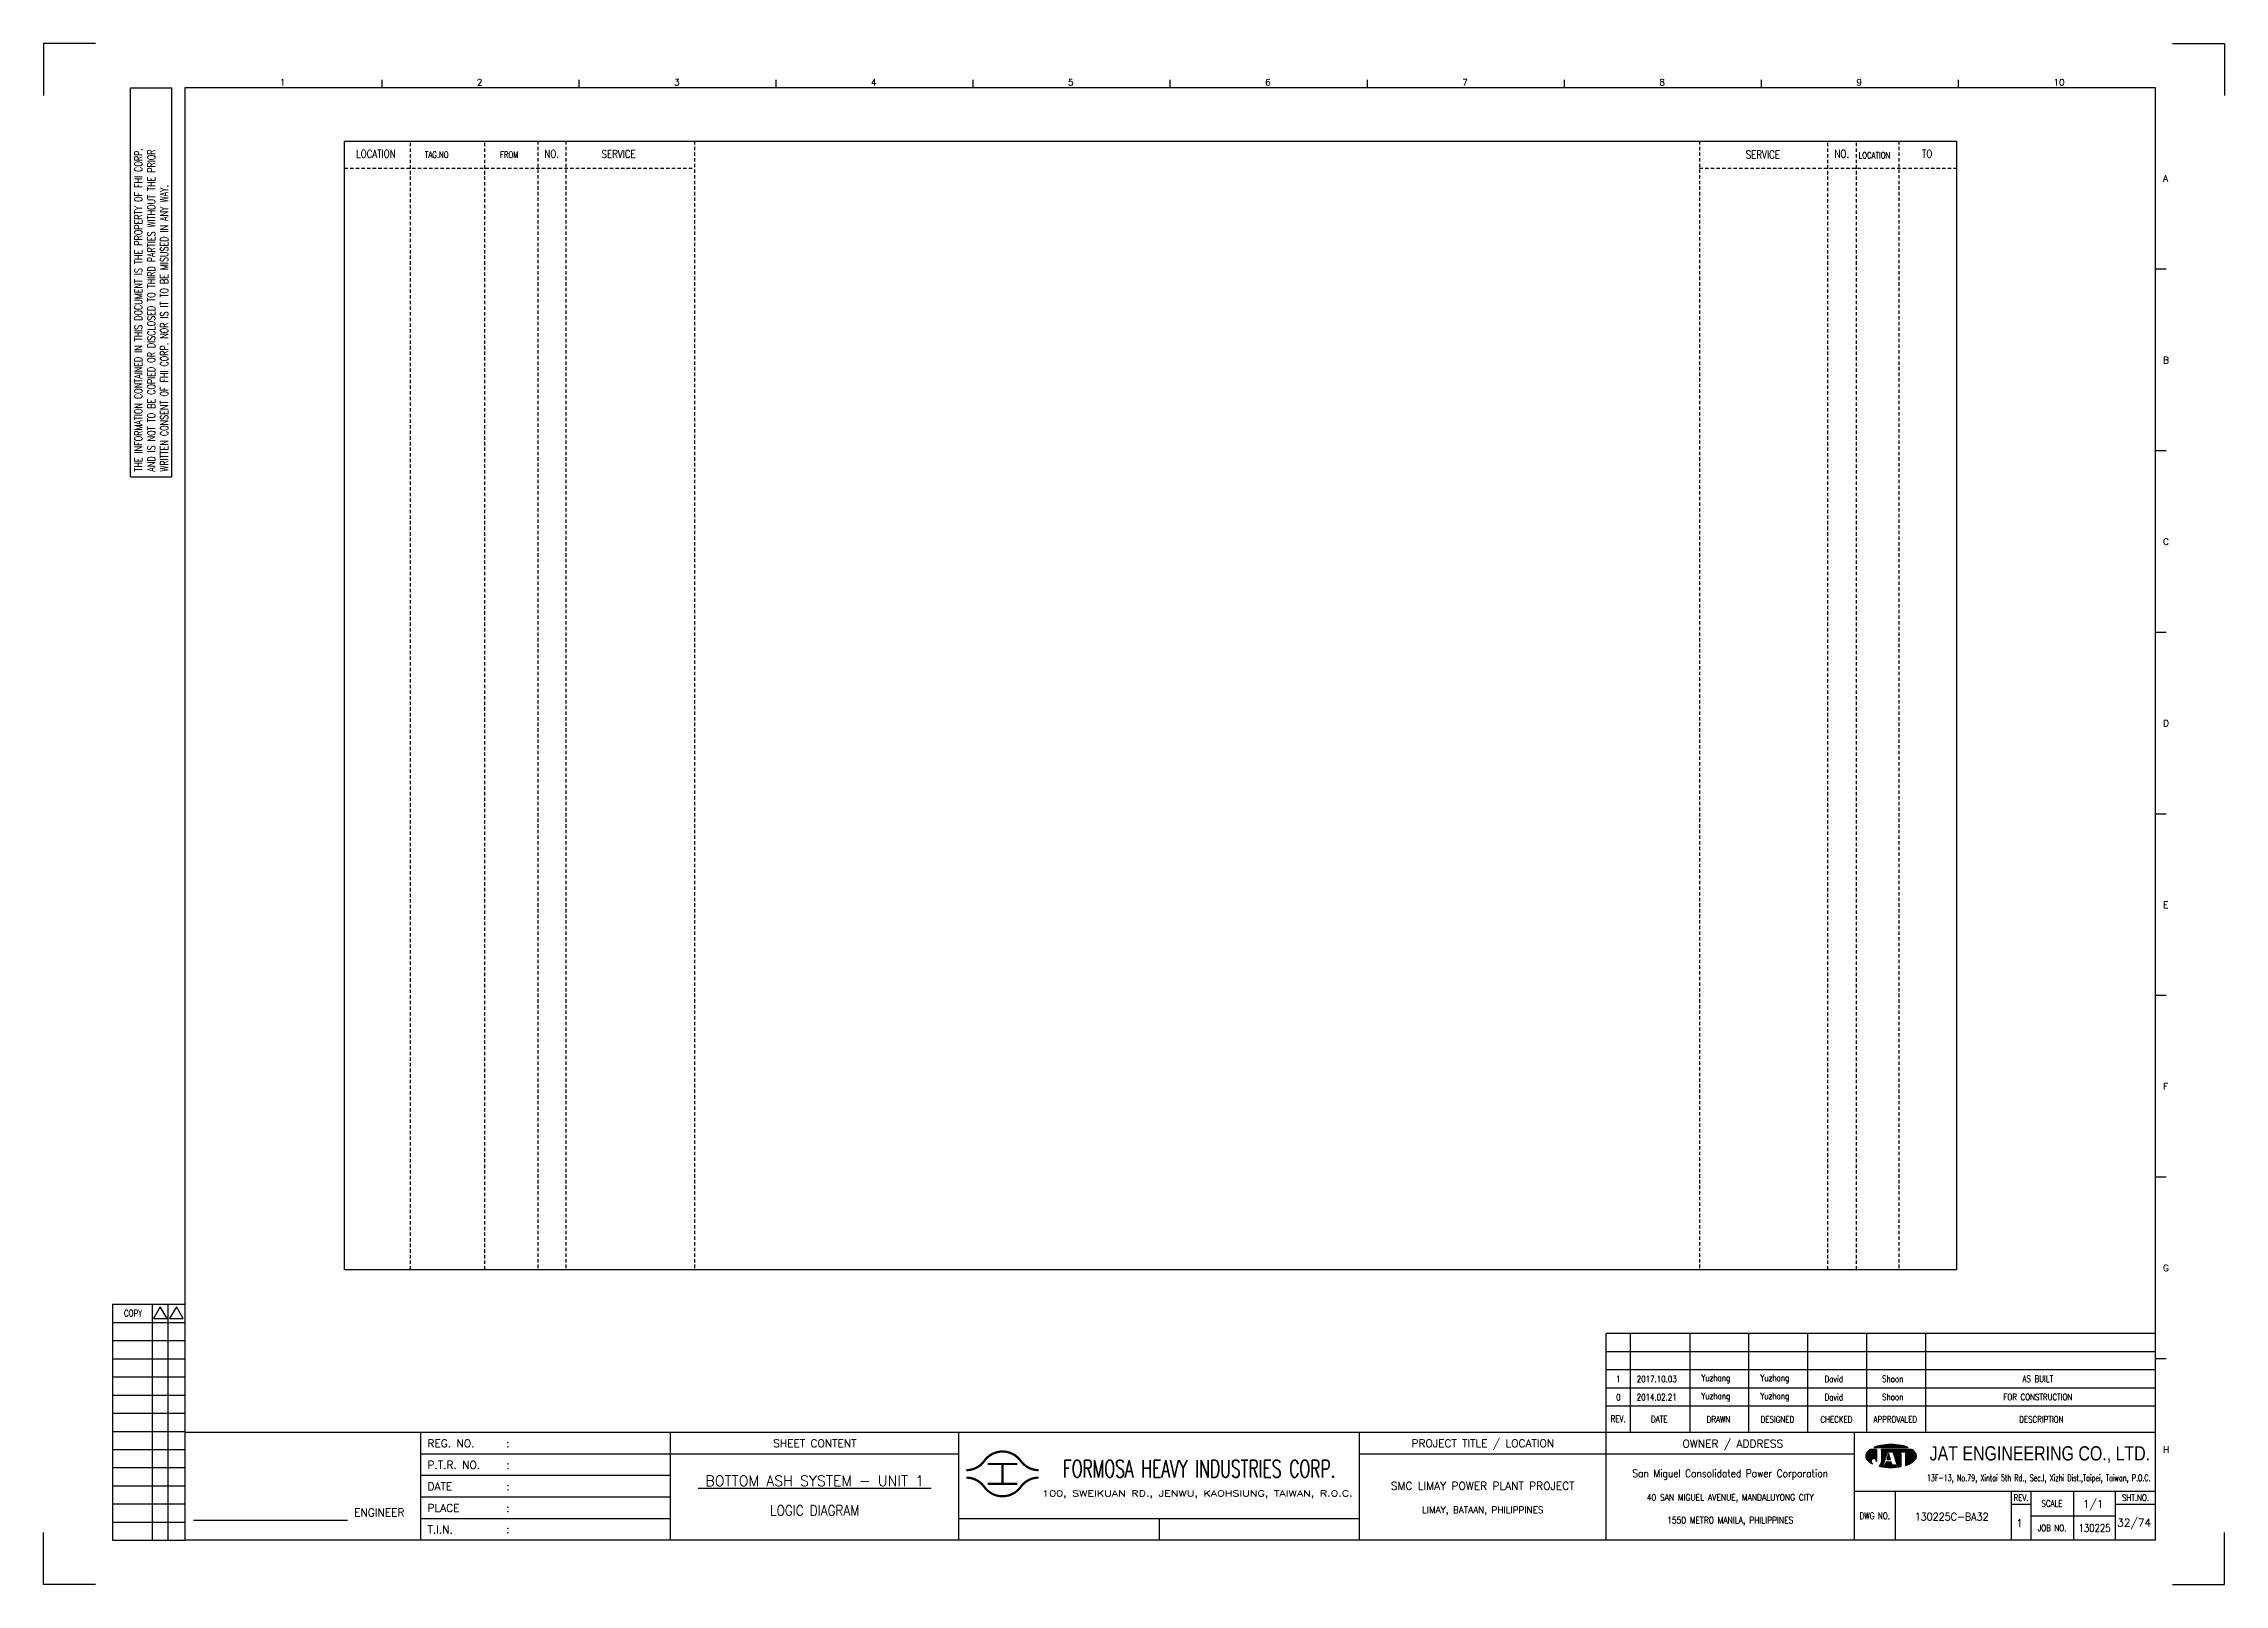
# Model space of a CAD drawing. Extents: x 2279 to 3245, y -127 to 555.
import ezdxf
from ezdxf.enums import TextEntityAlignment as Align

# ---------------------------------------------------------------- set-up
doc = ezdxf.new("R2010")
doc.units = 0
doc.header["$MEASUREMENT"] = 0
doc.linetypes.add('HIDDEN', pattern=[4, 1.5, -1, 1.5])
doc.layers.get('0').update_dxf_attribs({"linetype": 'CONTINUOUS'})
doc.layers.get('DEFPOINTS').update_dxf_attribs({"linetype": 'CONTINUOUS'})
for name, color, linetype in [('B_DIM', 7, 'CONTINUOUS'), ('CON', 4, 'CONTINUOUS'), ('DIM', 3, 'CONTINUOUS'), ('HID', 2, 'HIDDEN'), ('T', 2, 'CONTINUOUS'), ('TEXT', 7, 'CONTINUOUS'), ('圖框CON', 4, 'CONTINUOUS'), ('圖框DIM', 3, 'CONTINUOUS'), ('框線', 6, 'CONTINUOUS')]:
    doc.layers.add(name, color=color, linetype=linetype)
doc.styles.add('AEH', font='simplex', dxfattribs={"width": 0.8, "bigfont": 'ae'})
doc.styles.add('DAYUKP', font='complex', dxfattribs={"bigfont": 'DAYUKP.SHX'})
doc.styles.add('E2', font='simplex.shx', dxfattribs={"height": 2})
doc.styles.add('E3', font='simplex.shx', dxfattribs={"height": 3})
doc.styles.add('E4', font='simplex.shx', dxfattribs={"height": 4})
doc.styles.add('ROMANS', font='romans', dxfattribs={"width": 0.8})
doc.styles.add('WMF-Arial0', font='arial.ttf')

msp = doc.modelspace()

# ---------------------------------------------------------------- texts
at = {"layer": 'CON', "style": 'ROMANS', "width": 0.8}
for s, p in [('LOCATION', (2425.84, 506.42)), ('NO.', (2503.73, 506.42)), ('SERVICE', (2533.38, 506.34)), ('SERVICE', (3040.2, 506.08)), ('NO.', (3075.17, 506.42)), ('TO', (3112.97, 506.42))]:
    msp.add_text(s, height=3.5, dxfattribs=at).set_placement(p, align=Align.MIDDLE)
for s, p in [('TAG.NO', (2447.57, 503.76)), ('FROM', (2480.83, 503.76)), ('LOCATION', (3082.6, 503.52))]:
    msp.add_text(s, height=2.8, dxfattribs=at).set_placement(p, align=Align.BOTTOM_LEFT)
at = {"layer": 'T', "style": 'AEH', "width": 0.8}
for s, height, p in [('1', 2.87, (2976.19, -36.15)), ('2017.10.03', 2.871, (2993.2, -36.12)), ('Yuzhang', 2.871, (3019.39, -36.04)), ('Yuzhang', 2.871, (3045.51, -36.04)), ('David', 2.871, (3071.62, -36.04)), ('Shoon', 2.871, (3097.73, -36.04)), ('AS BUILT', 2.871, (3162, -36.04)), ('0', 2.87, (2976.19, -44.19)), ('2014.02.21', 2.871, (2993.2, -44.16)), ('Yuzhang', 2.871, (3019.39, -44.08)), ('Yuzhang', 2.871, (3045.51, -44.08)), ('David', 2.871, (3071.62, -44.08)), ('Shoon', 2.871, (3097.73, -44.08)), ('FOR CONSTRUCTION', 2.8714, (3162, -44.08))]:
    msp.add_text(s, height=height, dxfattribs=at).set_placement(p, align=Align.MIDDLE)
at = {"layer": 'TEXT', "color": 2, "style": 'E3', "width": 0.8}
msp.add_text('130225', height=3.446, dxfattribs=at).set_placement((3187.14, -102.1), align=Align.MIDDLE_CENTER)

# ---------------------------------------------------------------- blocks, each defined once
blk = doc.blocks.new('Sht_Cont_T3')
at = {"layer": 'TEXT', "color": 3, "linetype": 'Continuous', "style": 'E4'}
for tag, p in [('$SHT_CONT_L1$', (55.63, 24.91)), ('$SHT_CONT_L2$', (55.63, 16.61)), ('$SHT_CONT_L3$', (55.63, 8.3))]:
    blk.add_attdef(tag, text='', height=4, dxfattribs=at).set_placement(p, align=Align.MIDDLE)
blk = doc.blocks.new('1880-TITLE_BLK')
at = {"layer": 'TEXT', "color": 2, "linetype": 'Continuous', "style": 'E3'}
for tag, p in [('DWG_NO', (736.41, 26.44)), ('REV', (762.59, 23.97)), ('SCALE', (790.95, 31.17)), ('SHT_NO', (806.74, 23.97))]:
    blk.add_attdef(tag, text='', height=3, dxfattribs=at).set_placement(p, align=Align.MIDDLE)
at = {"layer": 'TEXT', "linetype": 'Continuous', "style": 'E2', "width": 0.6}
for tag, p in [('REV_DATE', (418.65, 19.76)), ('APPR_DATE', (492.93, 19.76))]:
    blk.add_attdef(tag, text='', height=2, dxfattribs=at).set_placement(p, align=Align.MIDDLE_LEFT)
blk = doc.blocks.new('1')
at = {"ltscale": 500, "const_width": 0.99}
blk.add_lwpolyline([(1686.83, 57.65, -0.241531), (1678.79, 61.78, 0.512989), (1662.7, 61.78, -0.241531), (1654.66, 57.65, -0.241531)], format="xyb", dxfattribs=at)
for points in [[(1664.14, 60.4), (1677.35, 60.4)], [(1670.74, 60.4), (1670.74, 51.6)], [(1664.14, 51.6), (1677.35, 51.6)]]:
    blk.add_lwpolyline(points, dxfattribs=at)
at = {"const_width": 0.99}
blk.add_lwpolyline([(1686.83, 54.35, 0.241531), (1678.79, 50.22, -0.512989), (1662.7, 50.22, 0.241531), (1654.66, 54.35, 0.241531)], format="xyb", dxfattribs=at)
at = {"layer": 'B_DIM'}
for p, q in [((2181.53, 118.11), (1938.08, 118.11)), ((1938.08, 74.29), (1938.08, 118.11)), ((1948.92, 74.29), (1948.92, 118.11)), ((1975.28, 74.29), (1975.28, 118.11)), ((2001.39, 74.29), (2001.39, 118.11)), ((2027.5, 74.29), (2027.5, 118.11)), ((2053.62, 74.29), (2053.62, 118.11)), ((2079.73, 74.29), (2079.73, 118.11)), ((2181.53, 110.07), (1938.08, 110.07)), ((1938.08, 77.93), (1938.08, 104.33)), ((2181.53, 102.03), (1938.08, 102.03)), ((2181.53, 93.99), (1938.08, 93.99)), ((2181.53, 85.95), (1938.08, 85.95))]:
    blk.add_line(p, q, dxfattribs=at)
at = {"layer": 'CON'}
for points in [[(1523.67, 26.6), (1523.67, 74.29)], [(1651.45, 26.6), (1651.45, 74.29)]]:
    blk.add_lwpolyline(points, dxfattribs=at)
at = {"layer": 'CON', "ltscale": 500}
for points in [[(1523.67, 64.75), (1413.11, 64.75)], [(1651.45, 64.75), (1523.67, 64.75)], [(1523.67, 55.22), (1413.11, 55.22)], [(1523.67, 45.69), (1413.11, 45.69)], [(1523.67, 36.15), (1413.11, 36.15)]]:
    blk.add_lwpolyline(points, dxfattribs=at)
at = {"layer": 'DEFPOINTS'}
for points in [[(1268.99, 689.33), (1246.02, 689.33), (1246.02, 666.36)], [(2189, 689.33), (2211.97, 689.33), (2211.97, 666.36)], [(1268.99, 7.08), (1246.02, 7.08), (1246.02, 30.05)], [(2189, 7.08), (2211.97, 7.08), (2211.97, 30.05)]]:
    blk.add_lwpolyline(points, dxfattribs=at)
at = {"layer": 'DIM'}
for p, q in [((1276.46, 131.12), (1276.46, 26.6)), ((1276.46, 131.12), (1308.62, 131.12)), ((1294.26, 26.6), (1294.26, 131.12)), ((1301.15, 26.6), (1301.15, 131.12)), ((1276.46, 123.08), (1308.62, 123.08)), ((1276.46, 115.04), (1308.62, 115.04)), ((1276.46, 107), (1308.62, 107)), ((1276.46, 98.96), (1308.62, 98.96)), ((1276.46, 90.92), (1308.62, 90.92)), ((1276.46, 82.88), (1308.62, 82.88)), ((1276.46, 74.84), (1308.62, 74.84)), ((1276.46, 66.8), (1308.62, 66.8)), ((1276.46, 58.76), (1308.62, 58.76)), ((1276.46, 50.72), (1308.62, 50.72)), ((1276.46, 42.68), (1308.62, 42.68)), ((1276.46, 34.64), (1308.62, 34.64)), ((1276.46, 26.6), (1308.62, 26.6))]:
    blk.add_line(p, q, dxfattribs=at)
for points in [[(1297.7, 129.98), (1294.72, 124.81), (1300.69, 124.81)], [(1304.83, 129.98), (1301.84, 124.81), (1307.81, 124.81)]]:
    blk.add_lwpolyline(points, close=True, dxfattribs=at)
at = {"layer": 'T', "lineweight": -3}
for p, q in [((2056.73, 67.67), (2071.93, 67.67)), ((2057.91, 66.87), (2055.21, 66.87)), ((2057.91, 66.87), (2057.91, 61.52)), ((2073.45, 66.87), (2060.05, 66.87)), ((2060.05, 66.33), (2060.05, 66.87)), ((2060.05, 66.87), (2060.05, 61.23)), ((2061.8, 63.05), (2060.05, 61.24)), ((2060.85, 59.91), (2062.72, 65.8)), ((2061.65, 59.91), (2060.85, 59.91)), ((2062.08, 61.25), (2061.65, 59.91)), ((2064.44, 61.25), (2062.08, 61.25)), ((2063.26, 65), (2062.41, 62.32)), ((2062.41, 62.32), (2064.1, 62.32)), ((2062.72, 65.8), (2065.13, 65.8)), ((2064.1, 62.32), (2063.26, 65)), ((2063.79, 65.8), (2065.13, 65.8)), ((2064.86, 59.91), (2064.44, 61.25)), ((2067, 59.91), (2064.86, 59.91)), ((2065.13, 65.8), (2067, 59.91)), ((2066.74, 65.8), (2072.62, 65.8)), ((2066.74, 65), (2066.74, 65.8)), ((2068.61, 65), (2066.74, 65)), ((2068.61, 65), (2068.61, 59.21)), ((2072.62, 65), (2070.75, 65)), ((2070.75, 65), (2070.75, 59.74)), ((2072.62, 65.8), (2072.62, 65))]:
    blk.add_line(p, q, dxfattribs=at)
at = {"layer": 'T', "color": 0, "lineweight": -3}
for p, q in [((2056.94, 67.67), (2057.09, 67.82)), ((2057.16, 67.67), (2057.44, 67.95)), ((2057.39, 67.67), (2057.78, 68.07)), ((2057.61, 67.67), (2058.11, 68.18)), ((2057.83, 67.67), (2058.43, 68.27)), ((2058.05, 67.67), (2058.73, 68.35)), ((2058.27, 67.67), (2059.03, 68.43)), ((2058.49, 67.67), (2059.32, 68.49)), ((2058.72, 67.67), (2059.6, 68.55)), ((2058.94, 67.67), (2059.87, 68.6)), ((2059.16, 67.67), (2060.14, 68.65)), ((2059.38, 67.67), (2060.41, 68.7)), ((2059.6, 67.67), (2060.67, 68.74)), ((2059.82, 67.67), (2060.93, 68.77)), ((2060.05, 67.67), (2061.18, 68.81)), ((2060.27, 67.67), (2061.44, 68.84)), ((2060.49, 67.67), (2061.69, 68.87)), ((2060.71, 67.67), (2061.93, 68.89)), ((2060.93, 67.67), (2062.18, 68.91)), ((2061.15, 67.67), (2062.42, 68.93)), ((2061.38, 67.67), (2062.66, 68.95)), ((2061.6, 67.67), (2062.89, 68.97)), ((2061.82, 67.67), (2063.13, 68.98)), ((2062.04, 67.67), (2063.36, 68.99)), ((2062.26, 67.67), (2063.59, 69)), ((2062.48, 67.67), (2063.82, 69)), ((2062.71, 67.67), (2064.04, 69.01)), ((2062.93, 67.67), (2064.27, 69.01)), ((2063.15, 67.67), (2064.49, 69.01)), ((2063.37, 67.67), (2064.71, 69.01)), ((2063.59, 67.67), (2064.92, 69)), ((2063.81, 67.67), (2065.14, 69)), ((2064.04, 67.67), (2065.35, 68.99)), ((2064.26, 67.67), (2065.56, 68.98)), ((2064.48, 67.67), (2065.78, 68.97)), ((2064.7, 67.67), (2065.98, 68.95)), ((2064.92, 67.67), (2066.19, 68.94)), ((2065.14, 67.67), (2066.4, 68.92)), ((2065.37, 67.67), (2066.6, 68.9)), ((2065.59, 67.67), (2066.8, 68.88)), ((2065.81, 67.67), (2067, 68.86)), ((2066.03, 67.67), (2067.2, 68.84)), ((2066.25, 67.67), (2067.4, 68.82)), ((2066.47, 67.67), (2067.6, 68.79)), ((2066.7, 67.67), (2067.79, 68.77)), ((2066.92, 67.67), (2067.98, 68.74)), ((2067.14, 67.67), (2068.18, 68.71)), ((2067.36, 67.67), (2068.37, 68.68)), ((2067.58, 67.67), (2068.56, 68.64)), ((2067.81, 67.67), (2068.75, 68.61)), ((2068.03, 67.67), (2068.93, 68.58)), ((2068.25, 67.67), (2069.12, 68.54)), ((2068.47, 67.67), (2069.3, 68.5)), ((2068.69, 67.67), (2069.48, 68.46)), ((2068.91, 67.67), (2069.66, 68.42)), ((2069.14, 67.67), (2069.84, 68.37)), ((2069.36, 67.67), (2070.01, 68.33)), ((2069.58, 67.67), (2070.19, 68.28)), ((2069.8, 67.67), (2070.36, 68.23)), ((2070.02, 67.67), (2070.53, 68.18)), ((2070.24, 67.67), (2070.7, 68.13)), ((2070.47, 67.67), (2070.87, 68.07)), ((2070.69, 67.67), (2071.03, 68.02)), ((2070.91, 67.67), (2071.2, 67.96)), ((2071.13, 67.67), (2071.36, 67.9)), ((2071.35, 67.67), (2071.52, 67.84)), ((2071.57, 67.67), (2071.68, 67.77)), ((2071.8, 67.67), (2071.83, 67.71)), ((2053.09, 63.82), (2056.14, 66.87)), ((2053.09, 64.04), (2055.92, 66.87)), ((2053.11, 63.62), (2056.36, 66.87)), ((2053.12, 64.29), (2055.7, 66.87)), ((2053.14, 63.43), (2056.58, 66.87)), ((2053.18, 63.25), (2056.8, 66.87)), ((2053.18, 64.57), (2055.47, 66.87)), ((2053.24, 63.08), (2057.03, 66.87)), ((2053.29, 64.91), (2055.25, 66.87)), ((2053.3, 62.92), (2057.25, 66.87)), ((2053.37, 62.77), (2057.47, 66.87)), ((2053.45, 62.63), (2057.69, 66.87)), ((2053.54, 62.5), (2057.91, 66.86)), ((2053.61, 65.45), (2054.47, 66.31)), ((2053.64, 62.37), (2057.91, 66.64)), ((2053.74, 62.25), (2057.91, 66.42)), ((2053.84, 62.14), (2057.91, 66.2)), ((2053.95, 62.02), (2057.91, 65.98)), ((2054.07, 61.91), (2057.91, 65.75)), ((2054.18, 61.8), (2057.91, 65.53)), ((2054.29, 61.7), (2057.91, 65.31)), ((2054.41, 61.59), (2057.91, 65.09)), ((2054.53, 61.49), (2057.91, 64.87)), ((2054.65, 61.39), (2057.91, 64.65)), ((2054.78, 61.29), (2055.59, 62.11)), ((2054.9, 61.2), (2055.48, 61.77)), ((2055.03, 61.11), (2055.46, 61.53)), ((2055.16, 61.01), (2055.47, 61.33)), ((2055.3, 60.93), (2055.52, 61.15)), ((2055.43, 60.84), (2055.59, 60.99)), ((2055.57, 60.76), (2055.67, 60.85)), ((2055.71, 60.67), (2055.76, 60.73)), ((2055.85, 60.59), (2055.88, 60.62)), ((2056, 60.52), (2056, 60.52)), ((2056.12, 62.63), (2057.91, 64.42)), ((2056.14, 60.44), (2056.14, 60.44)), ((2056.46, 62.75), (2057.91, 64.2)), ((2056.7, 62.77), (2057.91, 63.98)), ((2056.9, 62.75), (2057.91, 63.76)), ((2057.08, 62.71), (2057.91, 63.54)), ((2057.23, 62.64), (2057.91, 63.32)), ((2057.37, 62.56), (2057.91, 63.09)), ((2057.5, 62.46), (2057.91, 62.87)), ((2057.61, 62.35), (2057.91, 62.65)), ((2057.7, 62.23), (2057.91, 62.43)), ((2057.79, 62.09), (2057.91, 62.21)), ((2057.85, 61.93), (2057.91, 61.99)), ((2057.89, 61.75), (2057.91, 61.76)), ((2057.91, 61.54), (2057.91, 61.55)), ((2059.09, 59.4), (2061.43, 61.74)), ((2059.28, 59.36), (2061.33, 61.42)), ((2059.46, 59.32), (2061.23, 61.09)), ((2059.64, 59.29), (2061.12, 60.77)), ((2059.83, 59.25), (2061.02, 60.44)), ((2059.86, 60.39), (2061.54, 62.07)), ((2059.98, 60.73), (2061.64, 62.39)), ((2060.02, 59.22), (2060.92, 60.12)), ((2060.03, 61), (2061.74, 62.72)), ((2060.05, 63.24), (2063.68, 66.87)), ((2060.05, 63.46), (2063.46, 66.87)), ((2060.05, 63.68), (2063.23, 66.87)), ((2060.05, 63.9), (2063.01, 66.87)), ((2060.05, 64.13), (2062.79, 66.87)), ((2060.05, 64.35), (2062.57, 66.87)), ((2060.05, 64.57), (2062.35, 66.87)), ((2060.05, 64.79), (2062.13, 66.87)), ((2060.05, 65.01), (2061.9, 66.87)), ((2060.05, 65.23), (2061.68, 66.87)), ((2060.05, 65.46), (2061.46, 66.87)), ((2060.05, 66.12), (2060.79, 66.87)), ((2060.05, 66.34), (2060.57, 66.87)), ((2060.05, 66.56), (2060.35, 66.87)), ((2060.05, 66.79), (2060.13, 66.87)), ((2060.05, 65.68), (2061.24, 66.87)), ((2060.05, 65.9), (2061.02, 66.87)), ((2060.05, 63.02), (2062.67, 65.64)), ((2060.05, 62.8), (2062.57, 65.32)), ((2060.05, 62.57), (2062.47, 64.99)), ((2060.05, 62.35), (2062.36, 64.67)), ((2060.05, 62.13), (2062.26, 64.34)), ((2060.05, 61.91), (2062.16, 64.02)), ((2060.05, 61.69), (2062.05, 63.69)), ((2060.05, 61.46), (2061.95, 63.37)), ((2060.05, 61.24), (2060.05, 61.24)), ((2060.21, 59.19), (2060.93, 59.91)), ((2060.4, 59.16), (2061.15, 59.91)), ((2060.59, 59.13), (2061.38, 59.91)), ((2060.78, 59.1), (2061.6, 59.91)), ((2060.98, 59.07), (2063.16, 61.25)), ((2061.17, 59.04), (2063.38, 61.25)), ((2061.37, 59.02), (2063.6, 61.25)), ((2061.57, 59), (2063.82, 61.25)), ((2061.68, 59.99), (2062.94, 61.25)), ((2061.77, 58.97), (2064.04, 61.25)), ((2061.78, 60.32), (2062.71, 61.25)), ((2061.88, 60.64), (2062.49, 61.25)), ((2061.97, 58.95), (2064.27, 61.25)), ((2061.99, 60.96), (2062.27, 61.25)), ((2062.17, 58.94), (2064.45, 61.21)), ((2062.38, 58.92), (2064.51, 61.05)), ((2062.45, 62.32), (2063.71, 63.57)), ((2062.5, 62.58), (2063.65, 63.74)), ((2062.58, 58.9), (2064.56, 60.88)), ((2062.6, 62.91), (2063.6, 63.91)), ((2062.68, 62.32), (2063.76, 63.4)), ((2062.7, 63.23), (2063.55, 64.08)), ((2062.79, 58.89), (2064.61, 60.71)), ((2062.8, 63.56), (2063.49, 64.25)), ((2062.83, 65.8), (2063.9, 66.87)), ((2062.9, 62.32), (2063.81, 63.24)), ((2062.91, 63.88), (2063.44, 64.42)), ((2063, 58.88), (2064.67, 60.54)), ((2063.01, 64.2), (2063.39, 64.58)), ((2063.05, 65.8), (2064.12, 66.87)), ((2063.11, 64.53), (2063.33, 64.75)), ((2063.12, 62.32), (2063.87, 63.07)), ((2063.21, 64.85), (2063.28, 64.92)), ((2063.21, 58.87), (2064.72, 60.37)), ((2063.27, 65.8), (2064.34, 66.87)), ((2063.34, 62.32), (2063.92, 62.9)), ((2063.43, 58.86), (2064.77, 60.2)), ((2063.49, 65.8), (2064.56, 66.87)), ((2063.56, 62.32), (2063.97, 62.73)), ((2063.64, 58.85), (2064.82, 60.03)), ((2063.72, 65.8), (2064.79, 66.87)), ((2063.78, 62.32), (2064.03, 62.56)), ((2063.86, 58.85), (2064.92, 59.91)), ((2063.94, 65.8), (2065.01, 66.87)), ((2064.01, 62.32), (2064.08, 62.39)), ((2064.08, 58.84), (2065.15, 59.91)), ((2064.16, 65.8), (2065.23, 66.87)), ((2064.3, 58.84), (2065.37, 59.91)), ((2064.38, 65.8), (2065.45, 66.87)), ((2064.52, 58.84), (2065.59, 59.91)), ((2064.6, 65.8), (2065.67, 66.87)), ((2064.74, 58.85), (2065.81, 59.91)), ((2064.82, 65.8), (2065.89, 66.87)), ((2064.97, 58.85), (2066.03, 59.91)), ((2065.05, 65.8), (2066.12, 66.87)), ((2065.16, 65.69), (2066.34, 66.87)), ((2065.2, 58.86), (2066.25, 59.91)), ((2065.22, 65.53), (2066.56, 66.87)), ((2065.27, 65.36), (2066.78, 66.87)), ((2065.32, 65.19), (2067, 66.87)), ((2065.38, 65.02), (2067.22, 66.87)), ((2065.43, 64.85), (2067.45, 66.87)), ((2065.43, 58.87), (2066.48, 59.91)), ((2065.48, 64.69), (2067.67, 66.87)), ((2065.54, 64.52), (2066.74, 65.71)), ((2065.59, 64.35), (2066.74, 65.49)), ((2065.65, 64.18), (2066.74, 65.27)), ((2065.66, 58.88), (2066.7, 59.91)), ((2065.7, 64.01), (2066.74, 65.05)), ((2065.75, 63.84), (2066.9, 65)), ((2065.81, 63.68), (2067.12, 65)), ((2065.86, 63.51), (2067.35, 65)), ((2065.9, 58.89), (2066.92, 59.91)), ((2065.91, 63.34), (2067.57, 65)), ((2065.97, 63.17), (2067.79, 65)), ((2066.02, 63), (2068.01, 65)), ((2066.07, 62.84), (2068.23, 65)), ((2066.13, 62.67), (2068.46, 65)), ((2066.14, 58.91), (2068.61, 61.38)), ((2066.18, 62.5), (2068.61, 64.93)), ((2066.23, 62.33), (2068.61, 64.71)), ((2066.29, 62.16), (2068.61, 64.48)), ((2066.34, 61.99), (2068.61, 64.26)), ((2066.38, 58.93), (2068.61, 61.16)), ((2066.39, 61.83), (2068.61, 64.04)), ((2066.45, 61.66), (2068.61, 63.82)), ((2066.5, 61.49), (2068.61, 63.6)), ((2066.56, 61.32), (2068.61, 63.38)), ((2066.61, 61.15), (2068.61, 63.15)), ((2066.62, 58.95), (2068.61, 60.94)), ((2066.66, 60.99), (2068.61, 62.93)), ((2066.72, 60.82), (2068.61, 62.71)), ((2066.77, 60.65), (2068.61, 62.49)), ((2066.82, 65.8), (2067.89, 66.87)), ((2066.82, 60.48), (2068.61, 62.27)), ((2066.87, 58.97), (2068.61, 60.72)), ((2066.88, 60.31), (2068.61, 62.05)), ((2066.93, 60.14), (2068.61, 61.82)), ((2066.98, 59.98), (2068.61, 61.6)), ((2067.04, 65.8), (2068.11, 66.87)), ((2067.11, 59), (2068.61, 60.49)), ((2067.26, 65.8), (2068.33, 66.87)), ((2067.37, 59.03), (2068.61, 60.27)), ((2067.48, 65.8), (2068.55, 66.87)), ((2067.62, 59.06), (2068.61, 60.05)), ((2067.71, 65.8), (2068.78, 66.87)), ((2067.88, 59.1), (2068.61, 59.83)), ((2067.93, 65.8), (2069, 66.87)), ((2068.14, 59.14), (2068.61, 59.61)), ((2068.15, 65.8), (2069.22, 66.87)), ((2068.37, 65.8), (2069.44, 66.87)), ((2068.4, 59.18), (2068.61, 59.38)), ((2068.59, 65.8), (2069.66, 66.87)), ((2068.81, 65.8), (2069.88, 66.87)), ((2069.04, 65.8), (2070.11, 66.87)), ((2069.26, 65.8), (2070.33, 66.87)), ((2069.48, 65.8), (2070.55, 66.87)), ((2069.7, 65.8), (2070.77, 66.87)), ((2069.92, 65.8), (2070.99, 66.87)), ((2070.14, 65.8), (2071.21, 66.87)), ((2070.37, 65.8), (2071.44, 66.87)), ((2070.59, 65.8), (2071.66, 66.87)), ((2070.75, 63.08), (2074.07, 66.4)), ((2070.75, 62.86), (2074.19, 66.3)), ((2070.75, 62.63), (2074.31, 66.2)), ((2070.75, 62.41), (2074.43, 66.09)), ((2070.75, 62.19), (2074.54, 65.98)), ((2070.75, 61.97), (2074.66, 65.87)), ((2070.75, 61.75), (2074.77, 65.76)), ((2070.75, 61.53), (2074.87, 65.65)), ((2070.75, 61.3), (2074.98, 65.53)), ((2070.75, 61.08), (2075.08, 65.41)), ((2070.75, 60.86), (2075.17, 65.28)), ((2070.75, 60.64), (2075.25, 65.14)), ((2070.75, 63.96), (2071.78, 65)), ((2070.75, 63.74), (2072, 65)), ((2070.75, 63.52), (2072.22, 65)), ((2070.75, 63.3), (2072.45, 65)), ((2070.75, 64.41), (2071.34, 65)), ((2070.75, 64.19), (2071.56, 65)), ((2070.75, 64.85), (2070.89, 65)), ((2070.75, 64.63), (2071.12, 65)), ((2070.75, 60.42), (2075.33, 64.99)), ((2070.75, 60.2), (2075.39, 64.84)), ((2070.75, 59.97), (2075.45, 64.67)), ((2070.75, 59.75), (2075.5, 64.5)), ((2070.81, 65.8), (2071.88, 66.87)), ((2071.03, 65.8), (2072.1, 66.87)), ((2071.07, 59.85), (2075.53, 64.32)), ((2071.25, 65.8), (2072.32, 66.87)), ((2071.42, 59.97), (2075.56, 64.12)), ((2071.47, 65.8), (2072.54, 66.87)), ((2071.7, 65.8), (2072.77, 66.87)), ((2071.78, 60.12), (2075.57, 63.9)), ((2071.92, 65.8), (2072.99, 66.87)), ((2072.14, 65.8), (2073.21, 66.87)), ((2072.17, 60.28), (2075.55, 63.67)), ((2072.36, 65.8), (2073.43, 66.87)), ((2072.58, 65.8), (2073.57, 66.78)), ((2072.59, 60.48), (2075.51, 63.4)), ((2072.62, 65.62), (2073.7, 66.69)), ((2072.62, 65.39), (2073.83, 66.6)), ((2072.62, 65.17), (2073.95, 66.5)), ((2073.08, 60.75), (2075.42, 63.1)), ((2073.74, 61.19), (2075.24, 62.69))]:
    blk.add_line(p, q, dxfattribs=at)
at = {"layer": 'T', "lineweight": -3}
for centre, major_axis, start_param, end_param in [((2062.5, 54), (-10.49, 10.49), 5.683021, 5.897183), ((2064.33, 44.23), (-17.52, 17.52), 5.497787, 5.683021), ((2064.33, 44.23), (17.52, 17.52), 0.600164, 0.785398), ((2066.16, 54), (10.49, 10.49), 0.386002, 0.600164), ((2055.58, 63.92), (1.76, 1.76), 1.614811, 2.356194), ((2055.58, 63.92), (-1.76, 1.76), 0.785398, 1.526782), ((2059.72, 60.14), (-5.73, 5.73), 6.088179, 6.3272), ((2059.72, 67.71), (5.73, 5.73), 3.097578, 3.478972), ((2056.68, 61.54), (-0.868, 0.868), 3.906164, 8.245601), ((2057.88, 61.28), (1.53, 1.53), 4.470635, 5.546585), ((2064.33, 83.62), (17.52, 17.52), 3.710226, 3.926991), ((2064.33, 83.62), (17.52, 17.52), 3.926991, 4.100643), ((2066.16, 73.85), (-10.49, 10.49), 2.670765, 2.781027), ((2068.93, 67.71), (-5.73, 5.73), 2.781027, 3.185607), ((2068.93, 60.14), (-5.73, 5.73), 4.668374, 4.907395), ((2073.07, 63.92), (-1.76, 1.76), 3.926991, 4.668374), ((2073.07, 63.92), (1.76, 1.76), 4.756403, 5.497787)]:
    blk.add_ellipse(centre, major_axis=major_axis, ratio=1, start_param=start_param, end_param=end_param, dxfattribs=at)
at = {"layer": '圖框CON'}
for p, q in [((1284.5, 669.81), (1302.87, 669.81)), ((1284.5, 497.52), (1284.5, 669.81)), ((1302.87, 497.52), (1302.87, 669.81)), ((1395.91, 669.85), (1395.91, 673.29)), ((1483.2, 669.85), (1483.2, 673.29)), ((1570.49, 669.85), (1570.49, 673.29)), ((1657.78, 669.85), (1657.78, 673.29)), ((1745.08, 669.85), (1745.08, 673.29)), ((1832.37, 669.85), (1832.37, 673.29)), ((1919.66, 669.85), (1919.66, 673.29)), ((2006.95, 669.85), (2006.95, 673.29)), ((2094.24, 669.85), (2094.24, 673.29)), ((2186.14, 589.41), (2181.53, 589.41)), ((2186.14, 509.01), (2181.53, 509.01)), ((1284.5, 497.52), (1302.87, 497.52)), ((2186.14, 428.61), (2181.53, 428.61)), ((2186.14, 348.2), (2181.53, 348.2)), ((2186.14, 267.8), (2181.53, 267.8)), ((2186.14, 187.4), (2181.53, 187.4)), ((2186.14, 107), (2181.53, 107)), ((2048.1, 48.3), (2181.53, 48.3)), ((2066.14, 48.3), (2066.14, 26.6)), ((2117.55, 48.3), (2117.55, 26.6)), ((2117.55, 42.62), (2126.28, 42.62)), ((2126.28, 48.3), (2126.28, 26.6)), ((2145.25, 26.6), (2145.25, 48.3)), ((2163.72, 26.6), (2163.72, 48.3)), ((2163.72, 42.62), (2181.53, 42.62)), ((1740.17, 36.15), (1740.17, 26.6)), ((2126.28, 37.45), (2163.72, 37.45))]:
    blk.add_line(p, q, dxfattribs=at)
for points in [[(1413.11, 26.6), (1413.11, 74.29)], [(1828.89, 26.6), (1828.89, 74.29)], [(1938.08, 26.6), (1938.08, 74.29)], [(2048.1, 26.6), (2048.1, 74.29)], [(2048.1, 64.75), (1828.89, 64.75)], [(1828.89, 36.15), (1802.67, 36.15), (1651.45, 36.15)]]:
    blk.add_lwpolyline(points, dxfattribs=at)
at = {"layer": '圖框DIM'}
blk.add_line((1312.36, 35.55), (1380.65, 35.55), dxfattribs=at)
at = {"layer": '框線'}
for p, q in [((1308.62, 669.81), (1308.62, 26.6)), ((2181.53, 669.81), (1308.62, 669.81)), ((2181.53, 26.6), (2181.53, 669.81)), ((2181.53, 74.29), (1308.62, 74.29)), ((2181.53, 26.6), (1308.62, 26.6))]:
    blk.add_line(p, q, dxfattribs=at)
at = {"style": 'DAYUKP'}
for s, height, p in [('1', 2.87, (1350.64, 670.78)), ('2', 2.87, (1437.93, 670.78)), ('3', 2.87, (1525.22, 670.78)), ('4', 2.87, (1612.51, 670.78)), ('5', 2.87, (1699.8, 670.78)), ('6', 2.87, (1787.1, 670.78)), ('7', 2.87, (1874.39, 670.78)), ('8', 2.87, (1961.68, 670.78)), ('9', 2.87, (2048.97, 670.78)), ('10', 2.871, (2136.26, 670.78))]:
    blk.add_text(s, height=height, dxfattribs=at).set_placement(p)
for s, p in [('A', (2184.79, 629.6)), ('B', (2184.79, 549.2)), ('C', (2184.79, 468.8)), ('D', (2184.79, 388.39)), ('E', (2184.79, 307.99)), ('F', (2184.79, 227.59)), ('G', (2184.79, 147.19)), ('H', (2184.79, 66.79))]:
    blk.add_text(s, height=2.87, dxfattribs=at).set_placement(p, align=Align.MIDDLE_LEFT)
at = {"style": 'WMF-Arial0', "width": 0.8}
blk.add_text('JAT ENGINEERING CO., LTD.', height=6.3172, dxfattribs=at).set_placement((2130.24, 64.55), align=Align.MIDDLE)
at = {"color": 90, "ltscale": 500, "style": 'ROMANS', "width": 0.65}
blk.add_text('FORMOSA HEAVY INDUSTRIES CORP.', height=7.7366, dxfattribs=at).set_placement((1757.9, 58.28), align=Align.MIDDLE)
at = {"color": 2, "ltscale": 500, "style": 'ROMANS', "width": 0.85}
blk.add_text('San Miguel Consolidated Power Corporation', height=3.4457, dxfattribs=at).set_placement((1993.09, 56.23), align=Align.MIDDLE_CENTER)
at = {"color": 2, "ltscale": 500, "style": 'ROMANS'}
for s, height, p in [('SMC LIMAY POWER PLANT PROJECT', 3.4457, (1883.48, 50.7)), ('LIMAY, BATAAN, PHILIPPINES', 2.8714, (1883.48, 40.08))]:
    blk.add_text(s, height=height, dxfattribs=at).set_placement(p, align=Align.MIDDLE_CENTER)
at = {"color": 4, "ltscale": 500, "style": 'ROMANS', "width": 0.85}
for s, p in [('40 SAN MIGUEL AVENUE, MANDALUYONG CITY', (1993.09, 45.61)), ('1550 METRO MANILA, PHILIPPINES', (1993.09, 35.51))]:
    blk.add_text(s, height=2.8714, dxfattribs=at).set_placement(p, align=Align.MIDDLE_CENTER)
at = {"layer": 'B_DIM', "style": 'AEH', "width": 0.8}
for s, height, p in [('REV.', 2.871, (1943.45, 80.37)), ('DATE', 2.871, (1961.68, 80.21)), ('DRAWN', 2.871, (1987.87, 80.12)), ('DESIGNED', 2.871, (2013.98, 80.12)), ('CHECKED', 2.871, (2040.1, 80.12)), ('APPROVALED', 2.871, (2066.21, 80.12)), ('DESCRIPTION', 2.8714, (2130.87, 80.12))]:
    blk.add_text(s, height=height, dxfattribs=at).set_placement(p, align=Align.MIDDLE)
at = {"layer": 'DIM', "style": 'ROMANS', "width": 0.75}
for s, p in [('THE INFORMATION CONTAINED IN THIS DOCUMENT IS THE PROPERTY OF FHI CORP.', (1287.94, 499.82)), ('AND IS NOT TO BE COPIED OR DISCLOSED TO THIRD PARTIES WITHOUT THE PRIOR', (1293.68, 499.82)), ('WRITTEN CONSENT OF FHI CORP. NOR IS IT TO BE MISUSED IN ANY WAY.', (1299.43, 499.82))]:
    blk.add_text(s, height=3.4457, rotation=90, dxfattribs=at).set_placement(p, align=Align.MIDDLE_LEFT)
at = {"layer": 'DIM', "style": 'ROMANS', "width": 0.8}
blk.add_text('COPY', height=2.871, dxfattribs=at).set_placement((1285.64, 127.16), align=Align.MIDDLE)
at = {"layer": 'HID', "ltscale": 500, "style": 'ROMANS'}
for s, height, p in [('REG. NO.', 3.446, (1416.1, 69.52)), (':', 3.45, (1450.9, 69.52)), ('P.T.R. NO.', 3.446, (1416.1, 59.99)), (':', 3.45, (1450.9, 59.99)), ('DATE', 3.446, (1416.1, 50.45)), (':', 3.45, (1450.9, 50.45)), ('PLACE', 3.446, (1416.1, 40.92)), (':', 3.45, (1450.9, 40.92)), ('T.I.N.', 3.446, (1416.1, 31.37)), (':', 3.45, (1450.9, 31.39))]:
    blk.add_text(s, height=height, dxfattribs=at).set_placement(p, align=Align.MIDDLE_LEFT)
for s, p in [('SHEET CONTENT', (1587.56, 69.52)), ('PROJECT TITLE / LOCATION', (1883.48, 69.28)), ('OWNER / ADDRESS', (1994.25, 69.12))]:
    blk.add_text(s, height=3.4457, dxfattribs=at).set_placement(p, align=Align.MIDDLE)
at = {"layer": 'HID', "style": 'ROMANS', "width": 1.216198}
blk.add_text('100, SWEIKUAN RD., JENWU, KAOHSIUNG, TAIWAN, R.O.C.', height=2.5897, dxfattribs=at).set_placement((1688.31, 46.06), (1825.84, 46.06), align=Align.FIT)
at = {"layer": 'HID', "style": 'ROMANS'}
blk.add_text('ENGINEER', height=3.446, dxfattribs=at).set_placement((1394.71, 37.18), align=Align.CENTER)
at = {"layer": 'HID', "color": 7, "style": 'ROMANS', "width": 0.8}
for s, p in [('DWG NO.', (2057.12, 37.45)), ('REV.', (2121.92, 45.46)), ('SCALE', (2135.64, 42.87)), ('SHT.NO.', (2172.62, 45.46)), ('JOB NO.', (2135.64, 32.03))]:
    blk.add_text(s, height=2.871, dxfattribs=at).set_placement(p, align=Align.MIDDLE)
at = {"layer": 'T', "color": 2, "ltscale": 500, "style": 'ROMANS', "width": 0.65}
blk.add_text('13F-13, No.79, Xintai 5th Rd., Sec.I, Xizhi Dist.,Taipei, Taiwan, P.O.C.', height=2.8714, dxfattribs=at).set_placement((2129.74, 52.81), align=Align.CENTER)

# ---------------------------------------------------------------- linework, layer by layer
at = {"layer": 'CON'}
msp.add_lwpolyline([(2411.92, 512.02), (3125.92, 512.02), (3125.92, 12.22), (2411.92, 12.22)], close=True, dxfattribs=at)
at = {"layer": 'HID'}
for p, q in [((2497.61, 512.02), (2497.61, 12.2)), ((2510.03, 512.02), (2510.03, 12.2)), ((2566.97, 512.02), (2566.97, 12.22)), ((3012.17, 512.02), (3012.17, 12.22)), ((3100.37, 512.02), (3100.37, 12.22)), ((2440.97, 511.32), (2440.97, 12.22)), ((2473.89, 511.32), (2473.89, 12.22)), ((3068.87, 511.32), (3068.87, 12.22)), ((3081.47, 511.32), (3081.47, 12.22)), ((2411.92, 500.12), (2566.97, 500.12)), ((3012.17, 500.12), (3125.92, 500.12))]:
    msp.add_line(p, q, dxfattribs=at)

# ---------------------------------------------------------------- block references
msp.add_blockref('1', (1032.66, -134.13))
at = {"layer": 'TEXT', "color": 0}
ref = msp.add_blockref('Sht_Cont_T3', (2556.33, -107.52), dxfattribs=dict(at, xscale=1.148576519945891, yscale=1.148576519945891, zscale=1.148576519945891))
ref.add_attrib('$SHT_CONT_L1$', '%%U BOTTOM ASH SYSTEM - UNIT 1 ', dxfattribs={"color": 3, "linetype": 'Continuous', "height": 4.5943, "style": 'E4'}).set_placement((2620.22, -78.91), align=Align.TOP_CENTER)
ref.add_attrib('$SHT_CONT_L3$', 'LOGIC DIAGRAM', dxfattribs={"color": 3, "linetype": 'Continuous', "height": 4.5943, "style": 'E4', "width": 0.85}).set_placement((2620.22, -97.99), align=Align.BOTTOM_CENTER)
ref = msp.add_blockref('1880-TITLE_BLK', (2278.01, -127.47), dxfattribs=dict(at, xscale=1.148576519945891, yscale=1.148576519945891, zscale=1.148576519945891))
ref.add_attrib('DWG_NO', '130225C-BA32', dxfattribs={"color": 2, "linetype": 'Continuous', "height": 3.4457, "style": 'E3', "width": 0.9}).set_placement((3123.83, -97.1), align=Align.MIDDLE)
ref.add_attrib('REV', '1', dxfattribs={"color": 2, "linetype": 'Continuous', "height": 3.45, "style": 'E3'}).set_placement((3153.9, -99.93), align=Align.MIDDLE)
ref.add_attrib('SCALE', '1/1', dxfattribs={"color": 2, "linetype": 'Continuous', "height": 3.446, "style": 'E3'}).set_placement((3186.47, -91.67), align=Align.MIDDLE)
ref.add_attrib('SHT_NO', '32/74', dxfattribs={"color": 2, "linetype": 'Continuous', "height": 3.446, "style": 'E3'}).set_placement((3204.61, -99.93), align=Align.MIDDLE)

msp.set_redraw_order([(e.dxf.handle, doc.entitydb.next_handle()) for e in msp.query("TEXT MTEXT ATTDEF DIMENSION ARC_DIMENSION")])  # texts and dimensions are drawn at this point

doc.saveas('drawing.dxf')
